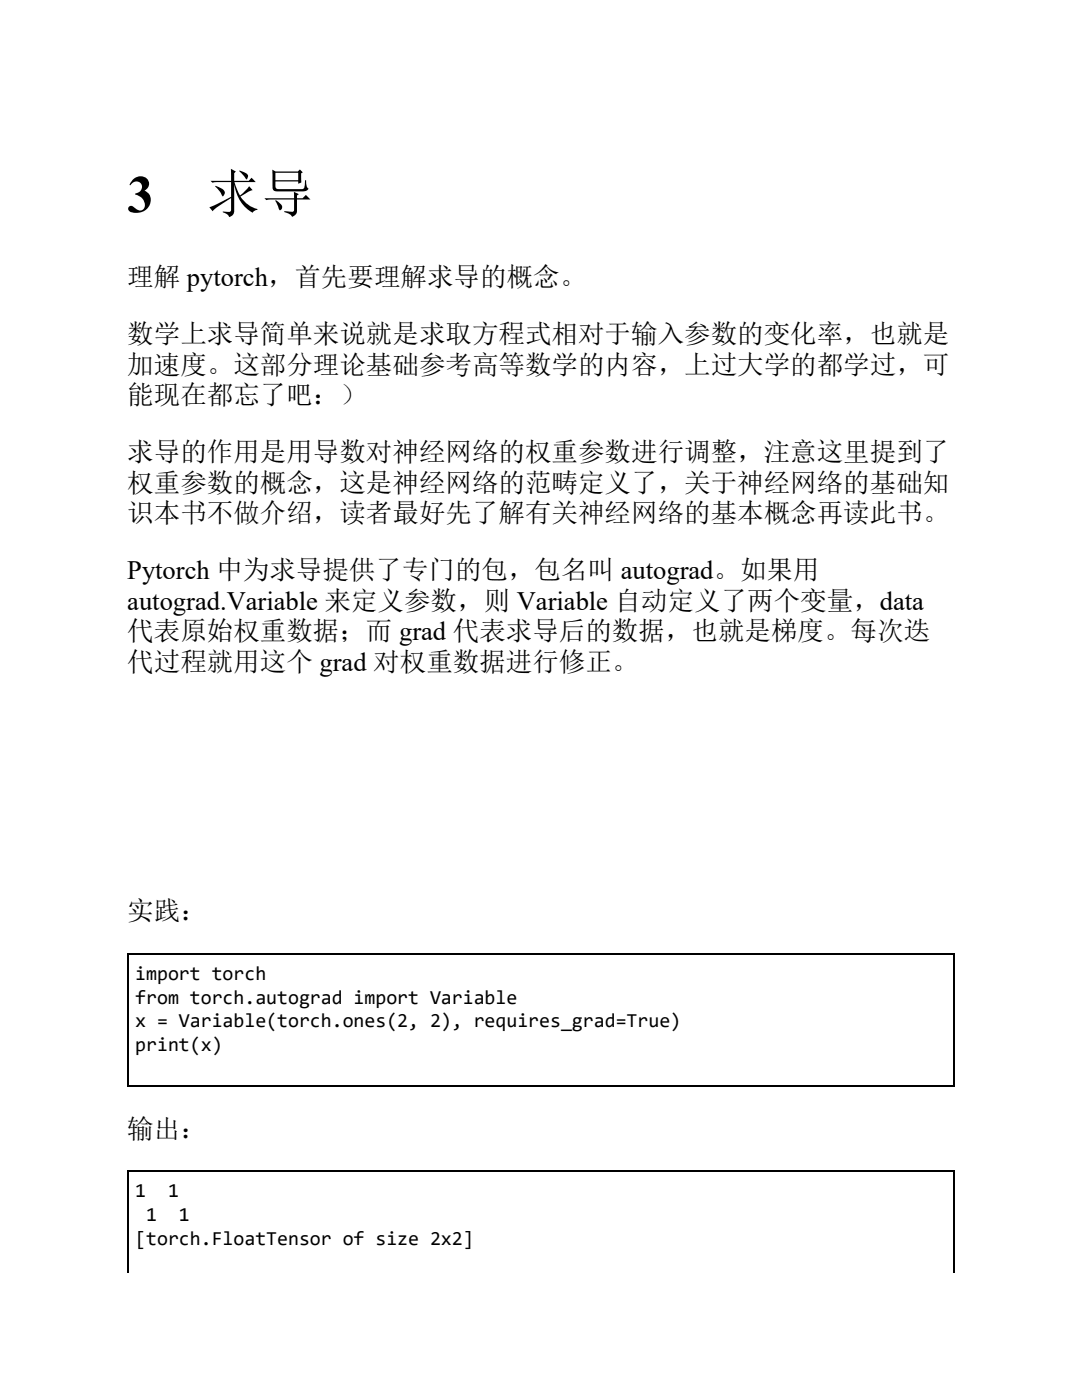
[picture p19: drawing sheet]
<svg xmlns="http://www.w3.org/2000/svg" width="216mm" height="279mm" viewBox="0 0 216 279" stroke-linecap="round" stroke-linejoin="round" font-family="sans-serif">
<defs><g id="words">
<g font-size="10.6">
<text x="25.4" y="42.3">3</text>
<text x="41.3" y="42.3">求导</text>
</g>
<g font-size="5.3">
<text x="25.4" y="57.2">理解 pytorch，首先要理解求导的概念。</text>
<text x="25.4" y="68.5">数学上求导简单来说就是求取方程式相对于输入参数的变化率，也就是</text>
<text x="25.4" y="74.6">加速度。这部分理论基础参考高等数学的内容，上过大学的都学过，可</text>
<text x="25.4" y="80.7">能现在都忘了吧：）</text>
<text x="25.4" y="92.1">求导的作用是用导数对神经网络的权重参数进行调整，注意这里提到了</text>
<text x="25.4" y="98.2">权重参数的概念，这是神经网络的范畴定义了，关于神经网络的基础知</text>
<text x="25.4" y="104.2">识本书不做介绍，读者最好先了解有关神经网络的基本概念再读此书。</text>
<text x="25.4" y="115.6">Pytorch 中为求导提供了专门的包，包名叫 autograd。如果用</text>
<text x="25.4" y="121.7">autograd.Variable 来定义参数，则 Variable 自动定义了两个变量，data</text>
<text x="25.4" y="127.8">代表原始权重数据；而 grad 代表求导后的数据，也就是梯度。每次迭</text>
<text x="25.4" y="133.9">代过程就用这个 grad 对权重数据进行修正。</text>
<text x="25.4" y="183.6">实践：</text>
<text x="25.4" y="227">输出：</text>
</g>
<g font-size="4">
<text x="27" y="195.5">import torch</text>
<text x="27" y="200.3">from torch.autograd import Variable</text>
<text x="27" y="205.1">x = Variable(torch.ones(2, 2), requires_grad=True)</text>
<text x="27" y="209.8">print(x)</text>
<text x="27" y="238.9">1</text>
<text x="33.5" y="238.9">1</text>
<text x="29.2" y="243.7">1</text>
<text x="35.7" y="243.7">1</text>
<text x="27" y="248.4">[torch.FloatTensor of size 2x2]</text>
</g>
</g></defs>
<path d="M25.4 190.4h165.1M25.5 190.2v26.8M190.4 190.2v26.8M25.4 216.8h165.1M25.4 233.8h165.1M25.5 233.6v20.4M190.4 233.6v20.4" fill="none" stroke="#000" stroke-width=".26"/>
<use href="#words"/>
</svg>
